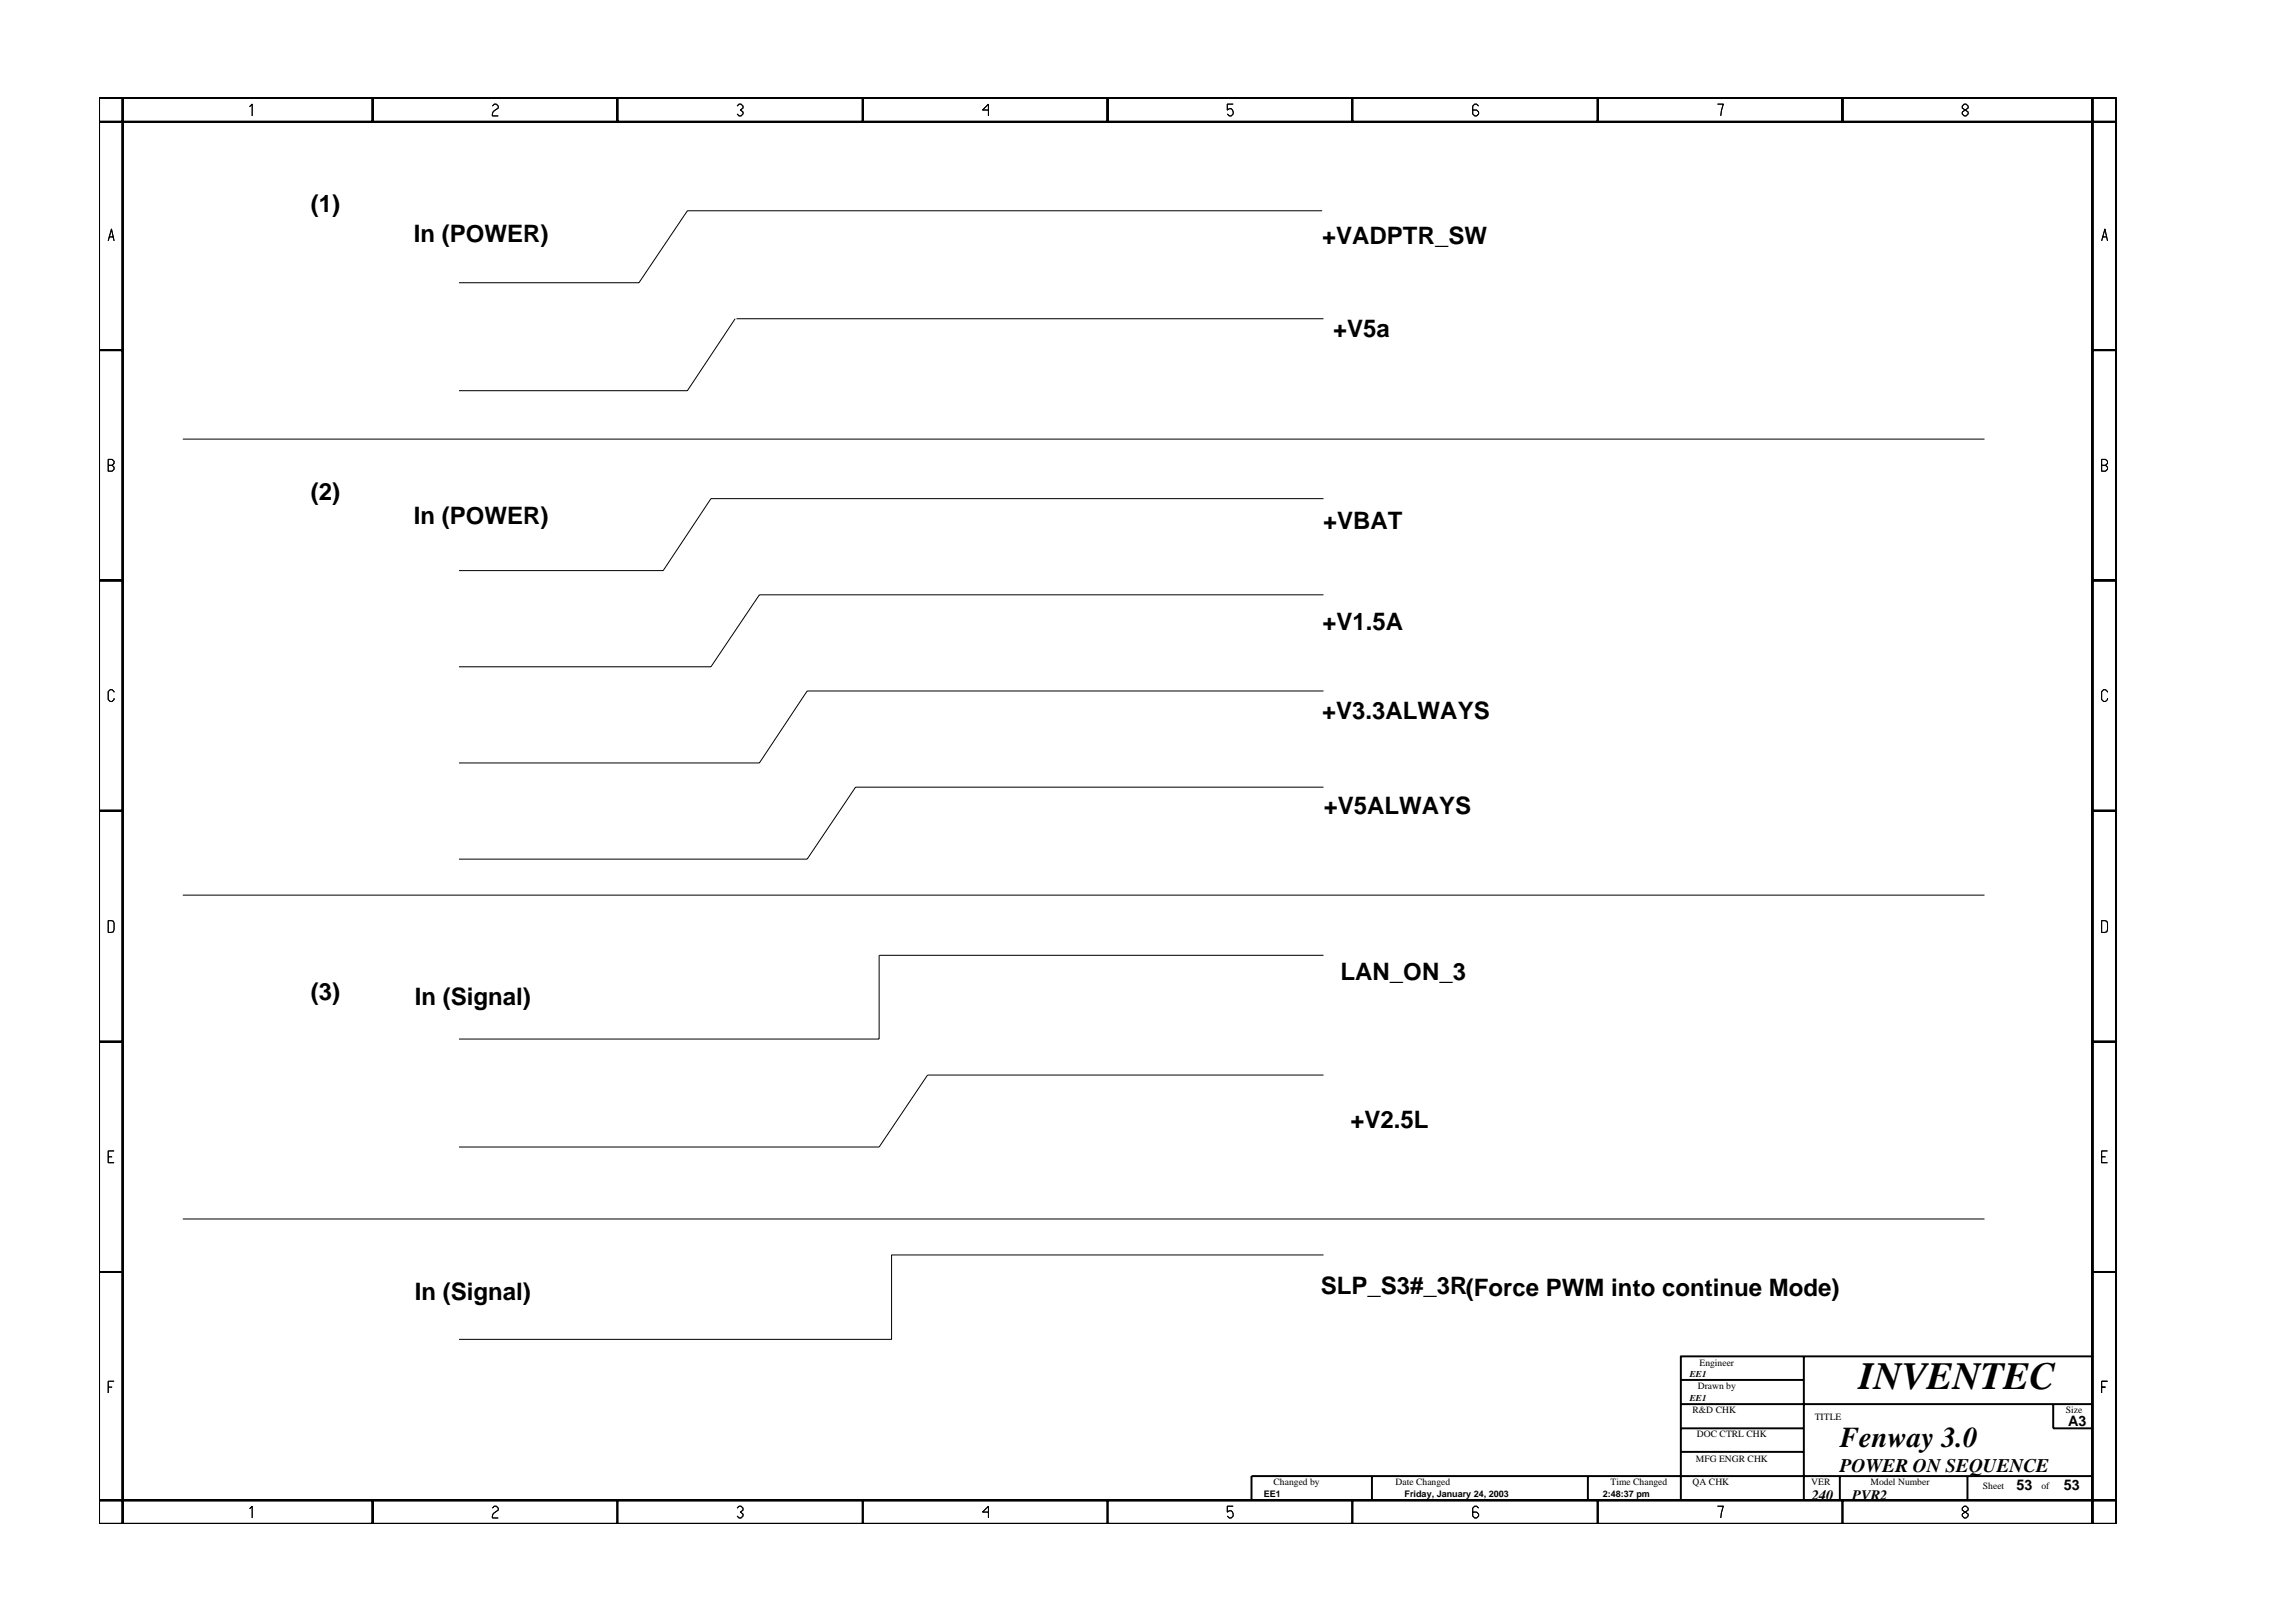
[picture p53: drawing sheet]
<svg xmlns="http://www.w3.org/2000/svg" width="297mm" height="210mm" viewBox="0 0 297 210" stroke-linecap="round" stroke-linejoin="round" font-family="sans-serif">
<defs><g id="words">
<text font-size="5" x="240.5" y="179.7">INVENTEC</text>
<text font-size="3.7" x="238" y="187.3">Fenway 3.0</text>
<g font-size="3.1">
<text x="40.2" y="27.5">(1)</text>
<text x="53.5" y="31.3">In (POWER)</text>
<text x="171.1" y="31.6">+VADPTR_SW</text>
<text x="172.5" y="43.6">+V5a</text>
<text x="40.2" y="64.7">(2)</text>
<text x="53.5" y="67.9">In (POWER)</text>
<text x="171.2" y="68.5">+VBAT</text>
<text x="171.1" y="81.6">+V1.5A</text>
<text x="171.1" y="93.1">+V3.3ALWAYS</text>
<text x="171.3" y="105.3">+V5ALWAYS</text>
<text x="40.2" y="129.4">(3)</text>
<text x="53.6" y="130">In (Signal)</text>
<text x="173.4" y="126.9">LAN_ON_3</text>
<text x="174.7" y="145.9">+V2.5L</text>
<text x="170.9" y="167.4">SLP_S3#_3R(Force PWM into continue Mode)</text>
<text x="53.6" y="168.2">In (Signal)</text>
</g>
<text font-size="2.5" x="238" y="190.4">POWER ON SEQUENCE</text>
<g font-size="1.9">
<text x="267.6" y="184.6">A3</text>
<text x="234.4" y="194.1">240</text>
<text x="239.6" y="194.1">PVR2</text>
<text x="260.9" y="192.9">53</text>
<text x="267" y="192.9">53</text>
</g>
<g font-size="1.2">
<text x="218.6" y="178.2">EE1</text>
<text x="219.6" y="179.8">Drawn by</text>
<text x="219.9" y="176.7">Engineer</text>
<text x="218.6" y="181.3">EE1</text>
<text x="219" y="182.9">R&amp;D CHK</text>
<text x="234.8" y="183.8">TITLE</text>
<text x="267.3" y="182.9">Size</text>
<text x="219.4" y="189.2">MFG ENGR CHK</text>
<text x="219.5" y="186">DOC CTRL CHK</text>
<text x="163.5" y="193.7">EE1</text>
<text x="164.8" y="192.2">Changed by</text>
<text x="180.6" y="192.2">Date Changed</text>
<text x="181.7" y="193.7">Friday, January 24, 2003</text>
<text x="207.4" y="193.7">2:48:37 pm</text>
<text x="208.4" y="192.2">Time Changed</text>
<text x="219" y="192.2">QA CHK</text>
<text x="234.3" y="192.2">VER</text>
<text x="242" y="192.2">Model Number</text>
<text x="256.5" y="192.7">Sheet</text>
<text x="264.1" y="192.7">of</text>
</g>
</g></defs>
<g fill="none" stroke="#000" stroke-width=".13">
<path d="M32.3 13.8l.3-.3v1.5v-1.5zM63.7 13.7l.3-.2h.2l.3 .2v.3l-.5 .3-.3 .4v.3h.8M95.4 13.7l.2-.2h.3l.2 .2v.3l-.3 .2 .3 .3v.2l-.2 .3h-.3l-.2-.3M127.9 14.2h-.8l.8-.7v1.5M159.5 13.5h-.7v.7l.2-.1a.5 .5 0 0 1 .5 .6l-.2 .3h-.3l-.2-.3M191.3 13.7l-.3-.2h-.2l-.3 .2v1l.3 .3h.2l.3-.3v-.2l-.3-.3h-.5M222.2 13.5h.8l-.4 1.5M253.9 13.7l.2-.2h.3l.2 .2v.3l-.7 .5v.2l.2 .3h.3l.2-.3v-.2l-.7-.5zM14 31.2l.4-1.6 .4 1.6M14.1 30.7h.6M171.1 27.3h-82.2l-6.2 9.3h-23.3M271.9 31.2l.4-1.6 .4 1.6"/>
<path d="M272 30.7h.6M14 59.5h.5l.3 .2v.3l-.3 .2 .3 .3v.2l-.3 .3h-.5zM23.7 56.8h233M95.1 41.2l-6.2 9.4h-29.5M95.3 41.2h75.9M271.9 59.5h.5l.3 .2v.3l-.3 .2 .3 .3v.2l-.3 .3h-.5zM271.9 59.5h.5l.3 .2v.3l-.3 .2h-.5h.5l.3 .3v.2l-.3 .3h-.5zM14 60.2h.5M171.2 64.5h-79.2l-6.2 9.3h-26.4M171.2 77h-73l-6.2 9.3h-32.6M14.8 89.6l-.3-.3h-.2l-.3 .2v1l.3 .3h.2l.3-.3v-.1M171.2 89.4h-66.8l-6.2 9.3h-38.8"/>
<path d="M272.7 89.6l-.3-.3h-.3l-.2 .2v1l.2 .3h.3l.3-.3v-.1M14 119.1l.7 .1 .1 .3-.1 1.1-.7 .1zM23.7 115.8h233M171.2 101.9h-60.5l-6.3 9.3h-45M271.9 119.1l.7 .1 .1 .3-.1 1.1-.7 .1zM171.2 123.6h-57.5v10.9h-54.3M171.2 139.1h-51.2l-6.3 9.3h-54.3M14 148.9v1.6h.8h-.8v-1.6h.8zM14 149.7h.5M23.7 157.7h233M271.9 148.9v1.6h.8h-.8v-1.6h.8zM271.9 149.7h.5"/>
<path d="M14 179.5h.5M14.8 178.7h-.8v1.6M171.2 162.4h-55.9v10.9h-55.9M271.9 179.5h.5M272.7 178.7h-.8v1.6M32.3 195.3l.3-.4v1.5M63.7 195.2l.3-.3h.2l.3 .3v.2l-.7 .5-.1 .3v.2h.8M95.4 195.2l.2-.3h.3l.2 .3v.2l-.3 .3 .3 .2v.3l-.2 .2h-.3l-.2-.2M127.9 195.7h-.8l.8-.8v1.5M159.5 194.9h-.7v.8l.2-.2a.5 .5 0 0 1 .5 .7l-.2 .2h-.3l-.2-.2M190.5 195.2l.3-.3h.2l.3 .3-.3-.3h-.2l-.3 .3v1l.3 .2h.2l.3-.2v-.3l-.3-.2h-.5h.5l.3 .2v.3l-.3 .2h-.2l-.3-.2zM222.2 194.9h.8l-.4 1.5"/>
<path d="M254.1 194.9l-.2 .3v.2l.7 .5v.3l-.2 .2h-.3l-.2-.2v-.3l.7-.5v-.2l-.2-.3z"/>
</g>
<g fill="none" stroke="#000" stroke-width=".25">
<path d="M12.8 12.6h261v184.6h-261zM12.8 15.8h261M15.9 12.6v184.6M48.2 12.6v3.2M79.9 12.6v3.2M111.6 12.6v3.2M143.3 12.6v3.2M174.9 12.6v3.2M206.7 12.6v3.2M238.4 12.6v3.2M270.7 12.6v184.6M12.8 45.3h3.1"/>
<path d="M270.7 45.3h3.1M12.8 75.1h3.1M270.7 75.1h3.1M12.8 104.9h3.1M270.7 104.9h3.1M12.8 134.8h3.1M270.7 134.8h3.1M12.8 164.6h3.1M217.5 178.6h15.9M233.4 175.5v18.7M270.7 175.5h-53.2v18.7M270.7 164.6h3.1"/>
<path d="M12.8 194.2h261M48.2 194.2v3M79.9 194.2v3M111.6 194.2v3M143.3 194.2v3M174.9 194.2v3M177.5 191v3.2M205.4 191v3.2M206.7 194.2v3M217.5 181.7h53.2M217.5 184.8h15.9M217.5 187.9h15.9"/>
<path d="M238 191v3.2M238.4 194.2v3M254.5 191v3.2M265.6 181.7v3.1h5.1M270.7 191h-108.8v3.2"/>
</g>
<use href="#words"/>
</svg>
